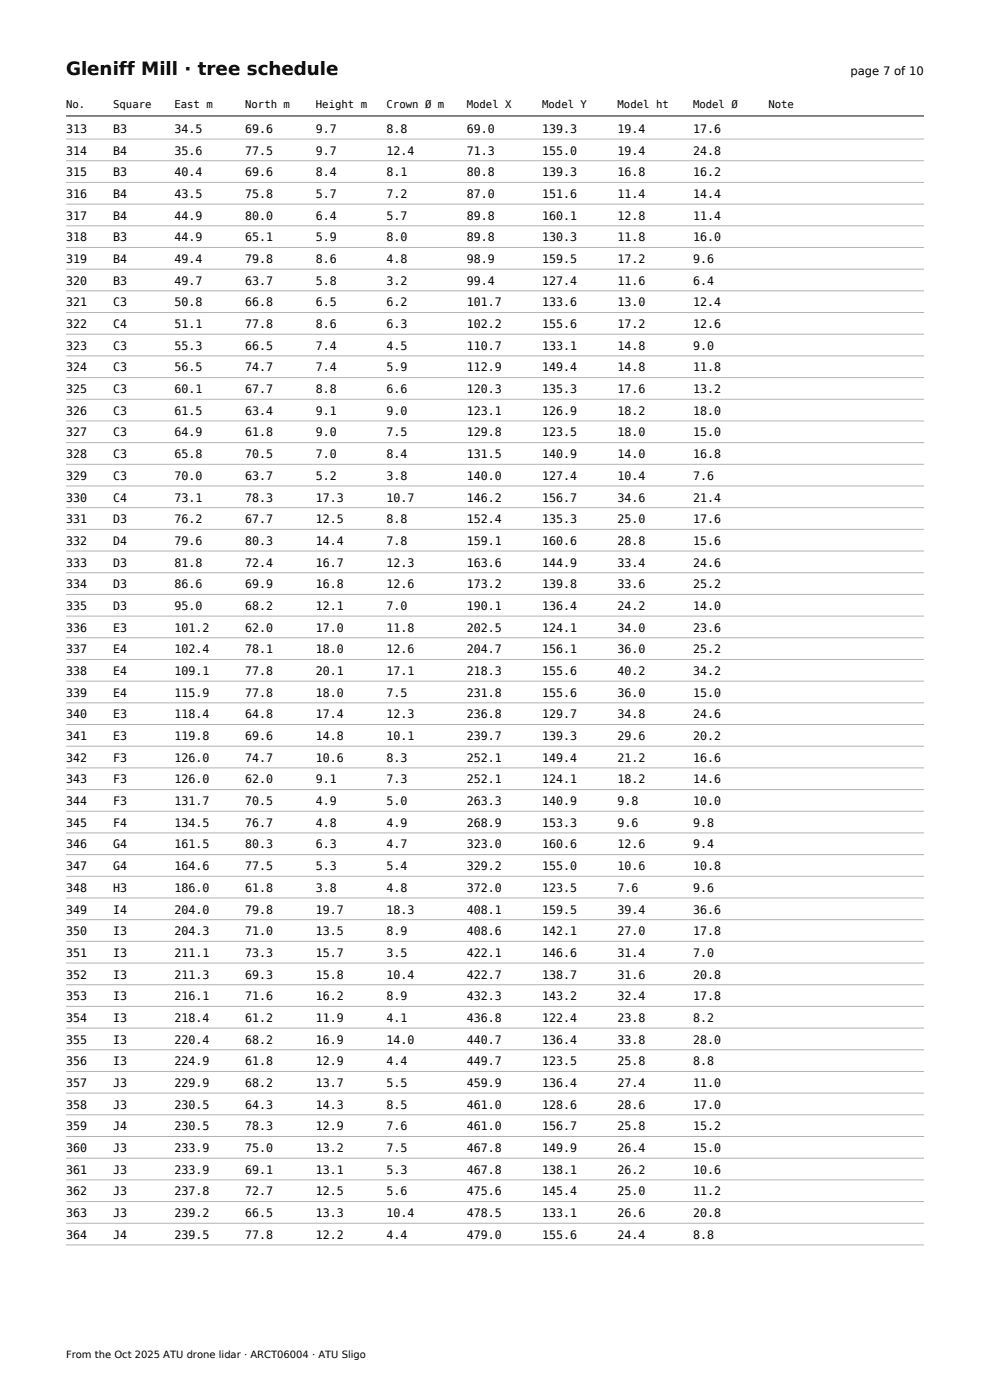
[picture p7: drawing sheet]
<svg xmlns="http://www.w3.org/2000/svg" width="210mm" height="297mm" viewBox="0 0 210 297" stroke-linecap="round" stroke-linejoin="round" font-family="sans-serif">
<defs><g id="words">
<text font-size="3.9" x="14" y="16">Gleniff Mill · tree schedule</text>
<g font-size="2.5">
<text x="180.4" y="16">page 7 of 10</text>
<text x="14" y="28.2">313</text>
<text x="24" y="28.2">B3</text>
<text x="37" y="28.2">34.5</text>
<text x="52" y="28.2">69.6</text>
<text x="67" y="28.2">9.7</text>
<text x="82" y="28.2">8.8</text>
<text x="99" y="28.2">69.0</text>
<text x="115" y="28.2">139.3</text>
<text x="131" y="28.2">19.4</text>
<text x="147" y="28.2">17.6</text>
<text x="14" y="32.8">314</text>
<text x="24" y="32.8">B4</text>
<text x="37" y="32.8">35.6</text>
<text x="52" y="32.8">77.5</text>
<text x="67" y="32.8">9.7</text>
<text x="82" y="32.8">12.4</text>
<text x="99" y="32.8">71.3</text>
<text x="115" y="32.8">155.0</text>
<text x="131" y="32.8">19.4</text>
<text x="147" y="32.8">24.8</text>
<text x="14" y="37.4">315</text>
<text x="24" y="37.4">B3</text>
<text x="37" y="37.4">40.4</text>
<text x="52" y="37.4">69.6</text>
<text x="67" y="37.4">8.4</text>
<text x="82" y="37.4">8.1</text>
<text x="99" y="37.4">80.8</text>
<text x="115" y="37.4">139.3</text>
<text x="131" y="37.4">16.8</text>
<text x="147" y="37.4">16.2</text>
<text x="14" y="42">316</text>
<text x="14" y="46.6">317</text>
<text x="24" y="42">B4</text>
<text x="24" y="46.6">B4</text>
<text x="37" y="42">43.5</text>
<text x="37" y="46.6">44.9</text>
<text x="52" y="42">75.8</text>
<text x="52" y="46.6">80.0</text>
<text x="67" y="42">5.7</text>
<text x="67" y="46.6">6.4</text>
<text x="82" y="42">7.2</text>
<text x="82" y="46.6">5.7</text>
<text x="99" y="42">87.0</text>
<text x="99" y="46.6">89.8</text>
<text x="115" y="42">151.6</text>
<text x="115" y="46.6">160.1</text>
<text x="131" y="42">11.4</text>
<text x="131" y="46.6">12.8</text>
<text x="147" y="42">14.4</text>
<text x="147" y="46.6">11.4</text>
<text x="14" y="51.2">318</text>
<text x="24" y="51.2">B3</text>
<text x="37" y="51.2">44.9</text>
<text x="52" y="51.2">65.1</text>
<text x="67" y="51.2">5.9</text>
<text x="82" y="51.2">8.0</text>
<text x="99" y="51.2">89.8</text>
<text x="115" y="51.2">130.3</text>
<text x="131" y="51.2">11.8</text>
<text x="147" y="51.2">16.0</text>
<text x="14" y="55.8">319</text>
<text x="24" y="55.8">B4</text>
<text x="37" y="55.8">49.4</text>
<text x="52" y="55.8">79.8</text>
<text x="67" y="55.8">8.6</text>
<text x="82" y="55.8">4.8</text>
<text x="99" y="55.8">98.9</text>
<text x="115" y="55.8">159.5</text>
<text x="131" y="55.8">17.2</text>
<text x="147" y="55.8">9.6</text>
<text x="14" y="60.4">320</text>
<text x="14" y="65">321</text>
<text x="24" y="60.4">B3</text>
<text x="24" y="65">C3</text>
<text x="37" y="60.4">49.7</text>
<text x="37" y="65">50.8</text>
<text x="52" y="60.4">63.7</text>
<text x="52" y="65">66.8</text>
<text x="67" y="60.4">5.8</text>
<text x="67" y="65">6.5</text>
<text x="82" y="60.4">3.2</text>
<text x="82" y="65">6.2</text>
<text x="99" y="60.4">99.4</text>
<text x="99" y="65">101.7</text>
<text x="115" y="60.4">127.4</text>
<text x="115" y="65">133.6</text>
<text x="131" y="60.4">11.6</text>
<text x="131" y="65">13.0</text>
<text x="147" y="60.4">6.4</text>
<text x="147" y="65">12.4</text>
<text x="14" y="69.6">322</text>
<text x="24" y="69.6">C4</text>
<text x="37" y="69.6">51.1</text>
<text x="52" y="69.6">77.8</text>
<text x="67" y="69.6">8.6</text>
<text x="82" y="69.6">6.3</text>
<text x="99" y="69.6">102.2</text>
<text x="115" y="69.6">155.6</text>
<text x="131" y="69.6">17.2</text>
<text x="147" y="69.6">12.6</text>
<text x="14" y="74.2">323</text>
<text x="24" y="74.2">C3</text>
<text x="37" y="74.2">55.3</text>
<text x="52" y="74.2">66.5</text>
<text x="67" y="74.2">7.4</text>
<text x="82" y="74.2">4.5</text>
<text x="99" y="74.2">110.7</text>
<text x="115" y="74.2">133.1</text>
<text x="131" y="74.2">14.8</text>
<text x="147" y="74.2">9.0</text>
<text x="14" y="78.8">324</text>
<text x="14" y="83.4">325</text>
<text x="24" y="78.8">C3</text>
<text x="24" y="83.4">C3</text>
<text x="37" y="78.8">56.5</text>
<text x="37" y="83.4">60.1</text>
<text x="52" y="78.8">74.7</text>
<text x="52" y="83.4">67.7</text>
<text x="67" y="78.8">7.4</text>
<text x="67" y="83.4">8.8</text>
<text x="82" y="78.8">5.9</text>
<text x="82" y="83.4">6.6</text>
<text x="99" y="78.8">112.9</text>
<text x="99" y="83.4">120.3</text>
<text x="115" y="78.8">149.4</text>
<text x="115" y="83.4">135.3</text>
<text x="131" y="78.8">14.8</text>
<text x="131" y="83.4">17.6</text>
<text x="147" y="78.8">11.8</text>
<text x="147" y="83.4">13.2</text>
<text x="14" y="88">326</text>
<text x="24" y="88">C3</text>
<text x="37" y="88">61.5</text>
<text x="52" y="88">63.4</text>
<text x="67" y="88">9.1</text>
<text x="82" y="88">9.0</text>
<text x="99" y="88">123.1</text>
<text x="115" y="88">126.9</text>
<text x="131" y="88">18.2</text>
<text x="147" y="88">18.0</text>
<text x="14" y="92.6">327</text>
<text x="24" y="92.6">C3</text>
<text x="37" y="92.6">64.9</text>
<text x="52" y="92.6">61.8</text>
<text x="67" y="92.6">9.0</text>
<text x="82" y="92.6">7.5</text>
<text x="99" y="92.6">129.8</text>
<text x="115" y="92.6">123.5</text>
<text x="131" y="92.6">18.0</text>
<text x="147" y="92.6">15.0</text>
<text x="14" y="97.2">328</text>
<text x="14" y="101.8">329</text>
<text x="24" y="97.2">C3</text>
<text x="24" y="101.8">C3</text>
<text x="37" y="97.2">65.8</text>
<text x="37" y="101.8">70.0</text>
<text x="52" y="97.2">70.5</text>
<text x="52" y="101.8">63.7</text>
<text x="67" y="97.2">7.0</text>
<text x="67" y="101.8">5.2</text>
<text x="82" y="97.2">8.4</text>
<text x="82" y="101.8">3.8</text>
<text x="99" y="97.2">131.5</text>
<text x="99" y="101.8">140.0</text>
<text x="115" y="97.2">140.9</text>
<text x="115" y="101.8">127.4</text>
<text x="131" y="97.2">14.0</text>
<text x="131" y="101.8">10.4</text>
<text x="147" y="97.2">16.8</text>
<text x="147" y="101.8">7.6</text>
<text x="14" y="106.4">330</text>
<text x="24" y="106.4">C4</text>
<text x="37" y="106.4">73.1</text>
<text x="52" y="106.4">78.3</text>
<text x="67" y="106.4">17.3</text>
<text x="82" y="106.4">10.7</text>
<text x="99" y="106.4">146.2</text>
<text x="115" y="106.4">156.7</text>
<text x="131" y="106.4">34.6</text>
<text x="147" y="106.4">21.4</text>
<text x="14" y="111">331</text>
<text x="24" y="111">D3</text>
<text x="37" y="111">76.2</text>
<text x="52" y="111">67.7</text>
<text x="67" y="111">12.5</text>
<text x="82" y="111">8.8</text>
<text x="99" y="111">152.4</text>
<text x="115" y="111">135.3</text>
<text x="131" y="111">25.0</text>
<text x="147" y="111">17.6</text>
<text x="14" y="115.6">332</text>
<text x="24" y="115.6">D4</text>
<text x="37" y="115.6">79.6</text>
<text x="52" y="115.6">80.3</text>
<text x="67" y="115.6">14.4</text>
<text x="82" y="115.6">7.8</text>
<text x="99" y="115.6">159.1</text>
<text x="115" y="115.6">160.6</text>
<text x="131" y="115.6">28.8</text>
<text x="147" y="115.6">15.6</text>
<text x="14" y="120.2">333</text>
<text x="14" y="124.8">334</text>
<text x="24" y="120.2">D3</text>
<text x="24" y="124.8">D3</text>
<text x="37" y="120.2">81.8</text>
<text x="37" y="124.8">86.6</text>
<text x="52" y="120.2">72.4</text>
<text x="52" y="124.8">69.9</text>
<text x="67" y="120.2">16.7</text>
<text x="67" y="124.8">16.8</text>
<text x="82" y="120.2">12.3</text>
<text x="82" y="124.8">12.6</text>
<text x="99" y="120.2">163.6</text>
<text x="99" y="124.8">173.2</text>
<text x="115" y="120.2">144.9</text>
<text x="115" y="124.8">139.8</text>
<text x="131" y="120.2">33.4</text>
<text x="131" y="124.8">33.6</text>
<text x="147" y="120.2">24.6</text>
<text x="147" y="124.8">25.2</text>
<text x="14" y="129.4">335</text>
<text x="24" y="129.4">D3</text>
<text x="37" y="129.4">95.0</text>
<text x="52" y="129.4">68.2</text>
<text x="67" y="129.4">12.1</text>
<text x="82" y="129.4">7.0</text>
<text x="99" y="129.4">190.1</text>
<text x="115" y="129.4">136.4</text>
<text x="131" y="129.4">24.2</text>
<text x="147" y="129.4">14.0</text>
<text x="14" y="134">336</text>
<text x="24" y="134">E3</text>
<text x="37" y="134">101.2</text>
<text x="52" y="134">62.0</text>
<text x="67" y="134">17.0</text>
<text x="82" y="134">11.8</text>
<text x="99" y="134">202.5</text>
<text x="115" y="134">124.1</text>
<text x="131" y="134">34.0</text>
<text x="147" y="134">23.6</text>
<text x="14" y="138.6">337</text>
<text x="14" y="143.2">338</text>
<text x="24" y="138.6">E4</text>
<text x="24" y="143.2">E4</text>
<text x="37" y="138.6">102.4</text>
<text x="37" y="143.2">109.1</text>
<text x="52" y="138.6">78.1</text>
<text x="52" y="143.2">77.8</text>
<text x="67" y="138.6">18.0</text>
<text x="67" y="143.2">20.1</text>
<text x="82" y="138.6">12.6</text>
<text x="82" y="143.2">17.1</text>
<text x="99" y="138.6">204.7</text>
<text x="99" y="143.2">218.3</text>
<text x="115" y="138.6">156.1</text>
<text x="115" y="143.2">155.6</text>
<text x="131" y="138.6">36.0</text>
<text x="131" y="143.2">40.2</text>
<text x="147" y="138.6">25.2</text>
<text x="147" y="143.2">34.2</text>
<text x="14" y="147.8">339</text>
<text x="24" y="147.8">E4</text>
<text x="37" y="147.8">115.9</text>
<text x="52" y="147.8">77.8</text>
<text x="67" y="147.8">18.0</text>
<text x="82" y="147.8">7.5</text>
<text x="99" y="147.8">231.8</text>
<text x="115" y="147.8">155.6</text>
<text x="131" y="147.8">36.0</text>
<text x="147" y="147.8">15.0</text>
<text x="14" y="152.4">340</text>
<text x="24" y="152.4">E3</text>
<text x="37" y="152.4">118.4</text>
<text x="52" y="152.4">64.8</text>
<text x="67" y="152.4">17.4</text>
<text x="82" y="152.4">12.3</text>
<text x="99" y="152.4">236.8</text>
<text x="115" y="152.4">129.7</text>
<text x="131" y="152.4">34.8</text>
<text x="147" y="152.4">24.6</text>
<text x="14" y="157">341</text>
<text x="14" y="161.6">342</text>
<text x="24" y="157">E3</text>
<text x="24" y="161.6">F3</text>
<text x="37" y="157">119.8</text>
<text x="37" y="161.6">126.0</text>
<text x="52" y="157">69.6</text>
<text x="52" y="161.6">74.7</text>
<text x="67" y="157">14.8</text>
<text x="67" y="161.6">10.6</text>
<text x="82" y="157">10.1</text>
<text x="82" y="161.6">8.3</text>
<text x="99" y="157">239.7</text>
<text x="99" y="161.6">252.1</text>
<text x="115" y="157">139.3</text>
<text x="115" y="161.6">149.4</text>
<text x="131" y="157">29.6</text>
<text x="131" y="161.6">21.2</text>
<text x="147" y="157">20.2</text>
<text x="147" y="161.6">16.6</text>
<text x="14" y="166.2">343</text>
<text x="24" y="166.2">F3</text>
<text x="37" y="166.2">126.0</text>
<text x="52" y="166.2">62.0</text>
<text x="67" y="166.2">9.1</text>
<text x="82" y="166.2">7.3</text>
<text x="99" y="166.2">252.1</text>
<text x="115" y="166.2">124.1</text>
<text x="131" y="166.2">18.2</text>
<text x="147" y="166.2">14.6</text>
<text x="14" y="170.8">344</text>
<text x="24" y="170.8">F3</text>
<text x="37" y="170.8">131.7</text>
<text x="52" y="170.8">70.5</text>
<text x="67" y="170.8">4.9</text>
<text x="82" y="170.8">5.0</text>
<text x="99" y="170.8">263.3</text>
<text x="115" y="170.8">140.9</text>
<text x="131" y="170.8">9.8</text>
<text x="147" y="170.8">10.0</text>
<text x="14" y="175.4">345</text>
<text x="24" y="175.4">F4</text>
<text x="37" y="175.4">134.5</text>
<text x="52" y="175.4">76.7</text>
<text x="67" y="175.4">4.8</text>
<text x="82" y="175.4">4.9</text>
<text x="99" y="175.4">268.9</text>
<text x="115" y="175.4">153.3</text>
<text x="131" y="175.4">9.6</text>
<text x="147" y="175.4">9.8</text>
<text x="14" y="180">346</text>
<text x="14" y="184.6">347</text>
<text x="24" y="180">G4</text>
<text x="24" y="184.6">G4</text>
<text x="37" y="180">161.5</text>
<text x="37" y="184.6">164.6</text>
<text x="52" y="180">80.3</text>
<text x="52" y="184.6">77.5</text>
<text x="67" y="180">6.3</text>
<text x="67" y="184.6">5.3</text>
<text x="82" y="180">4.7</text>
<text x="82" y="184.6">5.4</text>
<text x="99" y="180">323.0</text>
<text x="99" y="184.6">329.2</text>
<text x="115" y="180">160.6</text>
<text x="115" y="184.6">155.0</text>
<text x="131" y="180">12.6</text>
<text x="131" y="184.6">10.6</text>
<text x="147" y="180">9.4</text>
<text x="147" y="184.6">10.8</text>
<text x="14" y="189.2">348</text>
<text x="24" y="189.2">H3</text>
<text x="37" y="189.2">186.0</text>
<text x="52" y="189.2">61.8</text>
<text x="67" y="189.2">3.8</text>
<text x="82" y="189.2">4.8</text>
<text x="99" y="189.2">372.0</text>
<text x="115" y="189.2">123.5</text>
<text x="131" y="189.2">7.6</text>
<text x="147" y="189.2">9.6</text>
<text x="14" y="193.8">349</text>
<text x="24" y="193.8">I4</text>
<text x="37" y="193.8">204.0</text>
<text x="52" y="193.8">79.8</text>
<text x="67" y="193.8">19.7</text>
<text x="82" y="193.8">18.3</text>
<text x="99" y="193.8">408.1</text>
<text x="115" y="193.8">159.5</text>
<text x="131" y="193.8">39.4</text>
<text x="147" y="193.8">36.6</text>
<text x="14" y="198.4">350</text>
<text x="14" y="203">351</text>
<text x="24" y="198.4">I3</text>
<text x="24" y="203">I3</text>
<text x="37" y="198.4">204.3</text>
<text x="37" y="203">211.1</text>
<text x="52" y="198.4">71.0</text>
<text x="52" y="203">73.3</text>
<text x="67" y="198.4">13.5</text>
<text x="67" y="203">15.7</text>
<text x="82" y="198.4">8.9</text>
<text x="82" y="203">3.5</text>
<text x="99" y="198.4">408.6</text>
<text x="99" y="203">422.1</text>
<text x="115" y="198.4">142.1</text>
<text x="115" y="203">146.6</text>
<text x="131" y="198.4">27.0</text>
<text x="131" y="203">31.4</text>
<text x="147" y="198.4">17.8</text>
<text x="147" y="203">7.0</text>
<text x="14" y="207.6">352</text>
<text x="24" y="207.6">I3</text>
<text x="37" y="207.6">211.3</text>
<text x="52" y="207.6">69.3</text>
<text x="67" y="207.6">15.8</text>
<text x="82" y="207.6">10.4</text>
<text x="99" y="207.6">422.7</text>
<text x="115" y="207.6">138.7</text>
<text x="131" y="207.6">31.6</text>
<text x="147" y="207.6">20.8</text>
<text x="14" y="212.2">353</text>
<text x="24" y="212.2">I3</text>
<text x="37" y="212.2">216.1</text>
<text x="52" y="212.2">71.6</text>
<text x="67" y="212.2">16.2</text>
<text x="82" y="212.2">8.9</text>
<text x="99" y="212.2">432.3</text>
<text x="115" y="212.2">143.2</text>
<text x="131" y="212.2">32.4</text>
<text x="147" y="212.2">17.8</text>
<text x="14" y="216.8">354</text>
<text x="14" y="221.4">355</text>
<text x="24" y="216.8">I3</text>
<text x="24" y="221.4">I3</text>
<text x="37" y="216.8">218.4</text>
<text x="37" y="221.4">220.4</text>
<text x="52" y="216.8">61.2</text>
<text x="52" y="221.4">68.2</text>
<text x="67" y="216.8">11.9</text>
<text x="67" y="221.4">16.9</text>
<text x="82" y="216.8">4.1</text>
<text x="82" y="221.4">14.0</text>
<text x="99" y="216.8">436.8</text>
<text x="99" y="221.4">440.7</text>
<text x="115" y="216.8">122.4</text>
<text x="115" y="221.4">136.4</text>
<text x="131" y="216.8">23.8</text>
<text x="131" y="221.4">33.8</text>
<text x="147" y="216.8">8.2</text>
<text x="147" y="221.4">28.0</text>
<text x="14" y="226">356</text>
<text x="24" y="226">I3</text>
<text x="37" y="226">224.9</text>
<text x="52" y="226">61.8</text>
<text x="67" y="226">12.9</text>
<text x="82" y="226">4.4</text>
<text x="99" y="226">449.7</text>
<text x="115" y="226">123.5</text>
<text x="131" y="226">25.8</text>
<text x="147" y="226">8.8</text>
<text x="14" y="230.6">357</text>
<text x="24" y="230.6">J3</text>
<text x="37" y="230.6">229.9</text>
<text x="52" y="230.6">68.2</text>
<text x="67" y="230.6">13.7</text>
<text x="82" y="230.6">5.5</text>
<text x="99" y="230.6">459.9</text>
<text x="115" y="230.6">136.4</text>
<text x="131" y="230.6">27.4</text>
<text x="147" y="230.6">11.0</text>
<text x="14" y="235.2">358</text>
<text x="14" y="239.8">359</text>
<text x="24" y="235.2">J3</text>
<text x="24" y="239.8">J4</text>
<text x="37" y="235.2">230.5</text>
<text x="37" y="239.8">230.5</text>
<text x="52" y="235.2">64.3</text>
<text x="52" y="239.8">78.3</text>
<text x="67" y="235.2">14.3</text>
<text x="67" y="239.8">12.9</text>
<text x="82" y="235.2">8.5</text>
<text x="82" y="239.8">7.6</text>
<text x="99" y="235.2">461.0</text>
<text x="99" y="239.8">461.0</text>
<text x="115" y="235.2">128.6</text>
<text x="115" y="239.8">156.7</text>
<text x="131" y="235.2">28.6</text>
<text x="131" y="239.8">25.8</text>
<text x="147" y="235.2">17.0</text>
<text x="147" y="239.8">15.2</text>
<text x="14" y="244.4">360</text>
<text x="24" y="244.4">J3</text>
<text x="37" y="244.4">233.9</text>
<text x="52" y="244.4">75.0</text>
<text x="67" y="244.4">13.2</text>
<text x="82" y="244.4">7.5</text>
<text x="99" y="244.4">467.8</text>
<text x="115" y="244.4">149.9</text>
<text x="131" y="244.4">26.4</text>
<text x="147" y="244.4">15.0</text>
<text x="14" y="249">361</text>
<text x="24" y="249">J3</text>
<text x="37" y="249">233.9</text>
<text x="52" y="249">69.1</text>
<text x="67" y="249">13.1</text>
<text x="82" y="249">5.3</text>
<text x="99" y="249">467.8</text>
<text x="115" y="249">138.1</text>
<text x="131" y="249">26.2</text>
<text x="147" y="249">10.6</text>
<text x="14" y="253.6">362</text>
<text x="24" y="253.6">J3</text>
<text x="37" y="253.6">237.8</text>
<text x="52" y="253.6">72.7</text>
<text x="67" y="253.6">12.5</text>
<text x="82" y="253.6">5.6</text>
<text x="99" y="253.6">475.6</text>
<text x="115" y="253.6">145.4</text>
<text x="131" y="253.6">25.0</text>
<text x="147" y="253.6">11.2</text>
<text x="14" y="258.2">363</text>
<text x="14" y="262.8">364</text>
<text x="24" y="258.2">J3</text>
<text x="24" y="262.8">J4</text>
<text x="37" y="258.2">239.2</text>
<text x="37" y="262.8">239.5</text>
<text x="52" y="258.2">66.5</text>
<text x="52" y="262.8">77.8</text>
<text x="67" y="258.2">13.3</text>
<text x="67" y="262.8">12.2</text>
<text x="82" y="258.2">10.4</text>
<text x="82" y="262.8">4.4</text>
<text x="99" y="258.2">478.5</text>
<text x="99" y="262.8">479.0</text>
<text x="115" y="258.2">133.1</text>
<text x="115" y="262.8">155.6</text>
<text x="131" y="258.2">26.6</text>
<text x="131" y="262.8">24.4</text>
<text x="147" y="258.2">20.8</text>
<text x="147" y="262.8">8.8</text>
</g>
<g font-size="2.3">
<text x="14" y="23">No.</text>
<text x="24" y="23">Square</text>
<text x="37" y="23">East m</text>
<text x="52" y="23">North m</text>
<text x="67" y="23">Height m</text>
<text x="82" y="23">Crown Ø m</text>
<text x="99" y="23">Model X</text>
<text x="115" y="23">Model Y</text>
<text x="131" y="23">Model ht</text>
<text x="147" y="23">Model Ø</text>
<text x="163" y="23">Note</text>
</g>
<text font-size="2.1" x="14" y="288">From the Oct 2025 ATU drone lidar · ARCT06004 · ATU Sligo</text>
</g></defs>
<path d="M14 24.6h182" fill="none" stroke="#000" stroke-width=".21"/>
<g fill="none" stroke="#b3b3b3" stroke-width=".21">
<path d="M14 29.5h182M14 34.1h182M14 38.7h182M14 43.3h182M14 47.9h182M14 52.5h182M14 57.1h182M14 61.7h182M14 66.3h182M14 70.9h182M14 75.5h182M14 80.1h182"/>
<path d="M14 84.7h182M14 89.3h182M14 93.9h182M14 98.5h182M14 103.1h182M14 107.7h182M14 112.3h182M14 116.9h182M14 121.5h182M14 126.1h182M14 130.7h182M14 135.3h182"/>
<path d="M14 139.9h182M14 144.5h182M14 149.1h182M14 153.7h182M14 158.3h182M14 162.9h182M14 167.5h182M14 172.1h182M14 176.7h182M14 181.3h182M14 185.9h182M14 190.5h182"/>
<path d="M14 195.1h182M14 199.7h182M14 204.3h182M14 208.9h182M14 213.5h182M14 218.1h182M14 222.7h182M14 227.3h182M14 231.9h182M14 236.5h182M14 241.1h182M14 245.7h182"/>
<path d="M14 250.3h182M14 254.9h182M14 259.5h182M14 264.1h182"/>
</g>
<use href="#words"/>
</svg>
